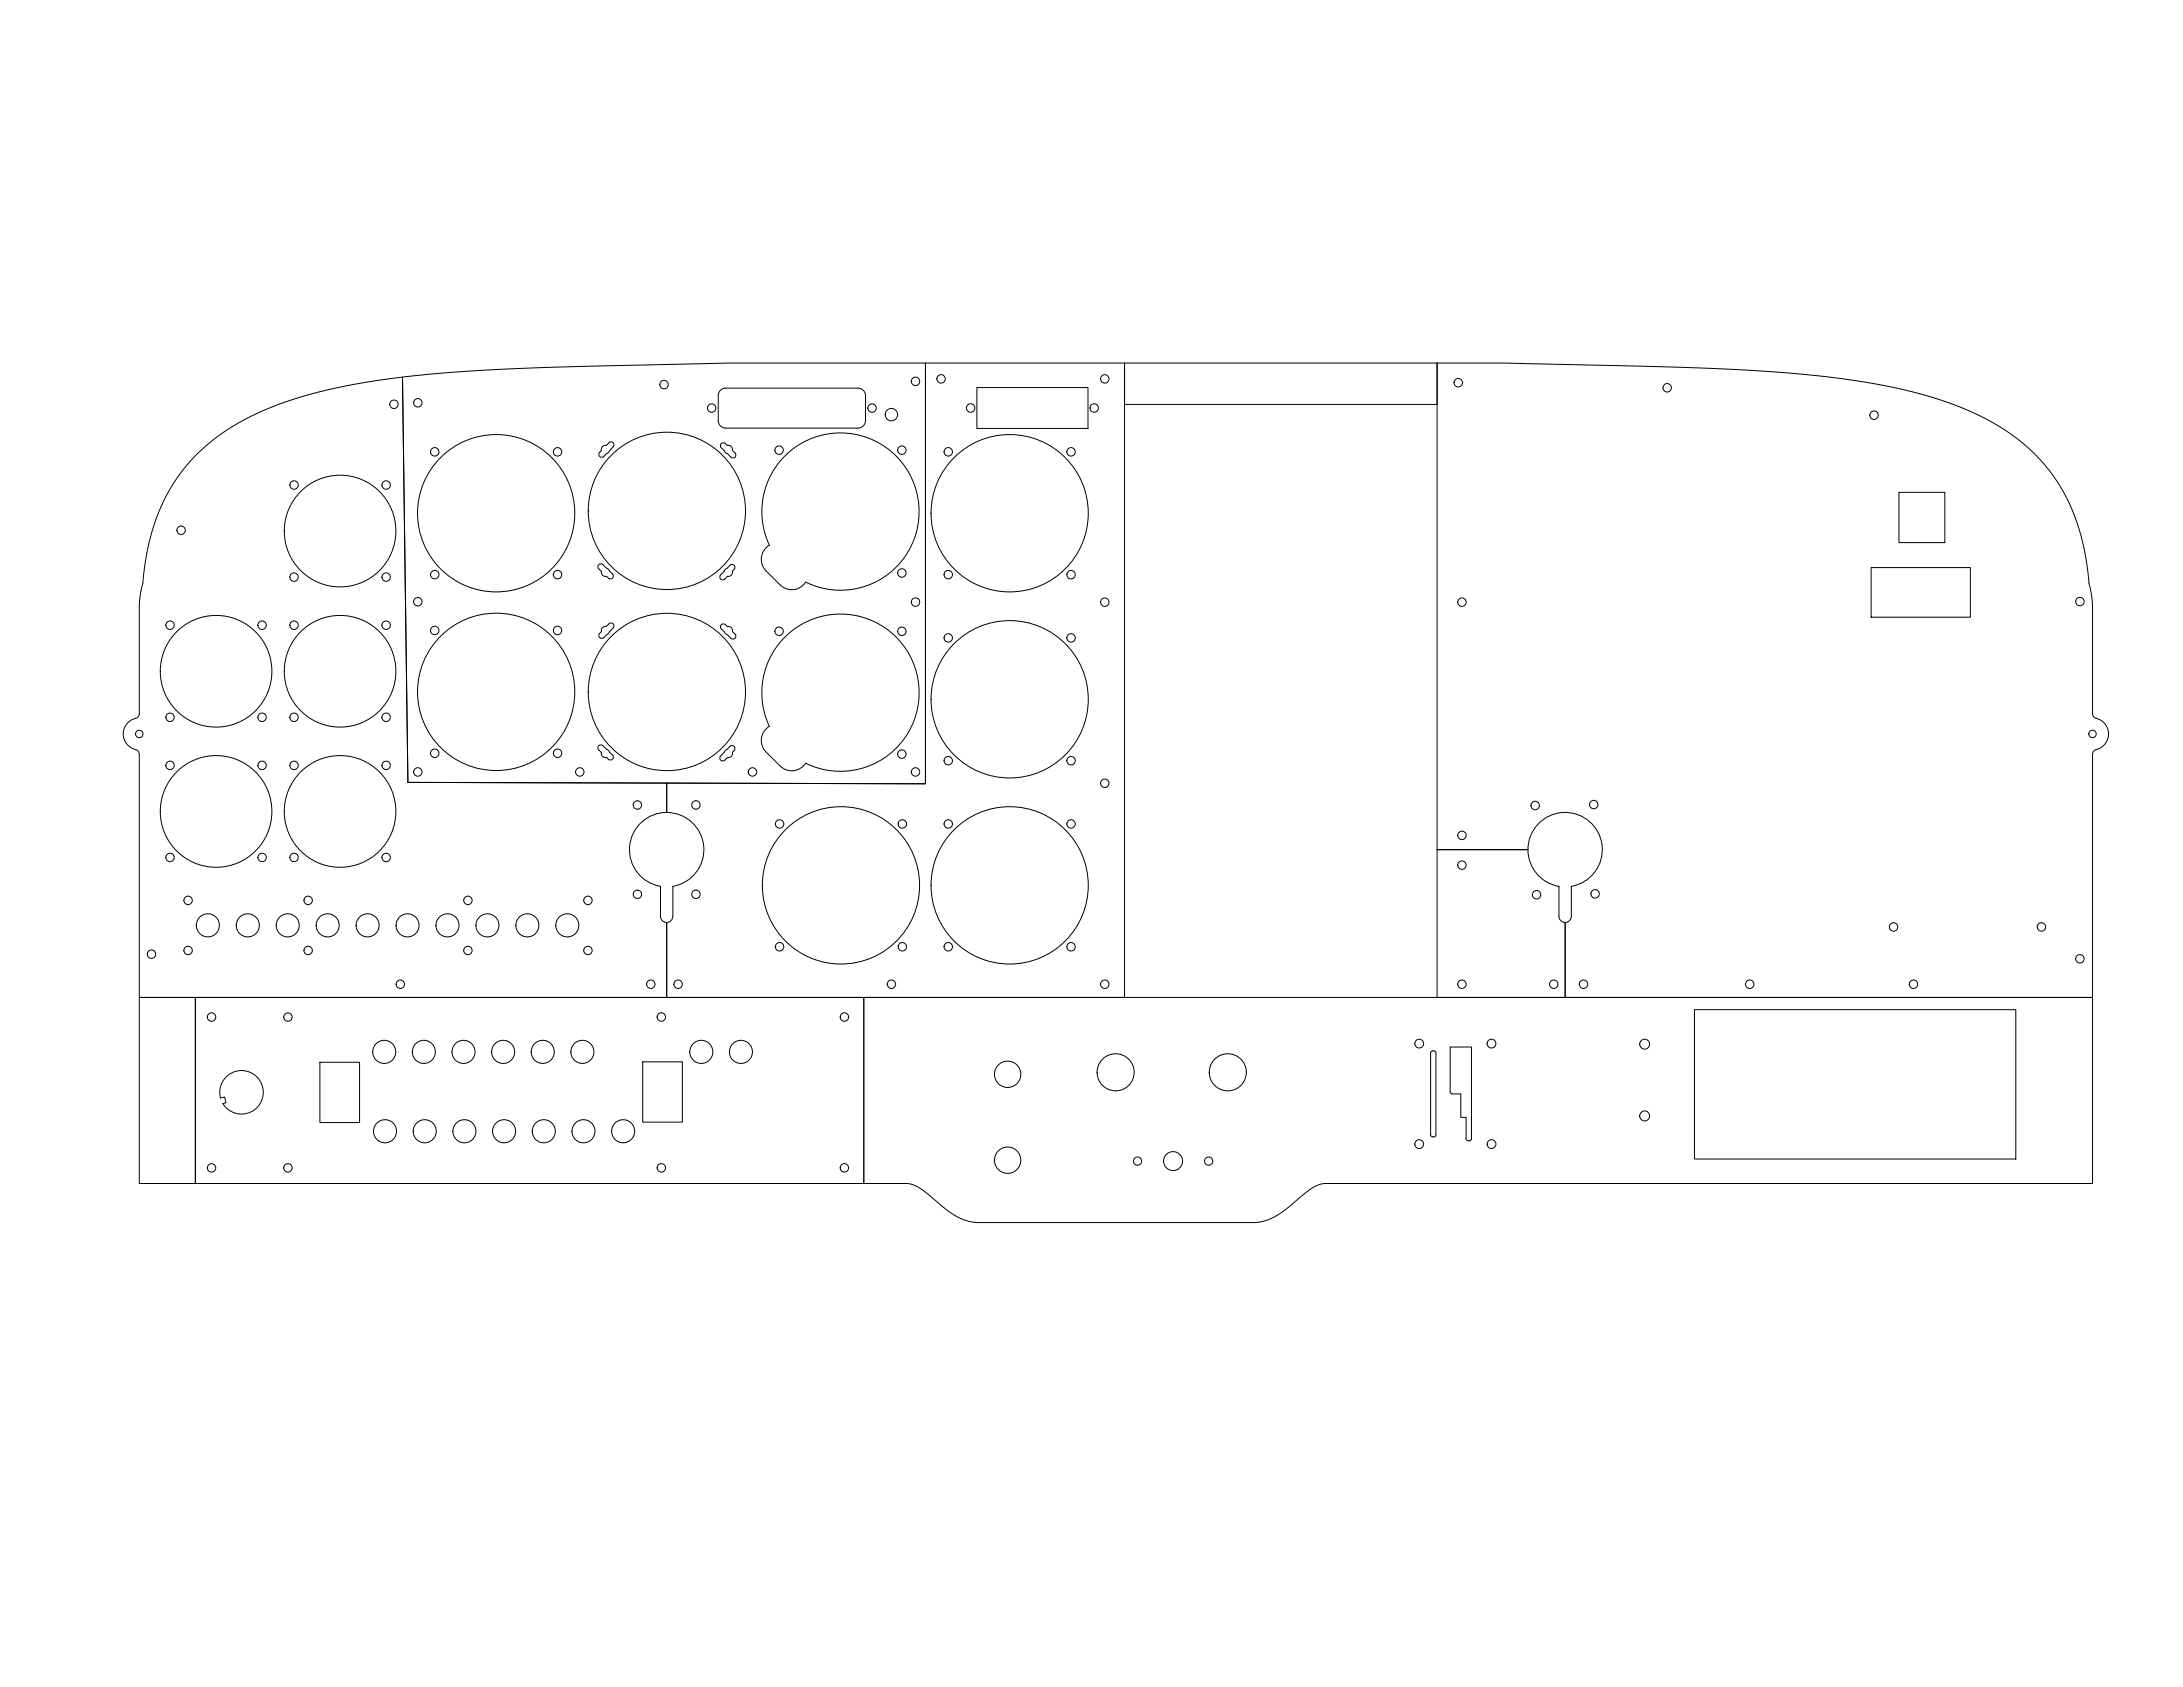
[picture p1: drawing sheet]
<svg xmlns="http://www.w3.org/2000/svg" width="1118mm" height="864mm" viewBox="0 0 1118 864" stroke-linecap="round" stroke-linejoin="round" font-family="sans-serif">
<!-- layer: Visible -->
<g fill="none" stroke="#000" stroke-width=".51">
<path d="M206 193l39-3 56-3 72-1h101v215h-265zM500 198h57v21h-57zM736 186h-160v21h160M736 186h33l90 2 36 2 36 2 28 4 22 5 20 6 17 8 15 10 6 5 7 7 5 6 5 8 4 8 3 9 5 16 3 24v58a4 4 0 0 0 4 2 8 8 0 0 1 4 9 8 8 0 0 1-7 7l-1 2v125h-270M736 186v325h65M368 215a4 4 0 0 0 4 4h67a4 4 0 0 0 4-4M368 203v12M368 202a4 4 0 0 1 4-3h67a4 4 0 0 1 4 3M443 203v12M308 231l-1 1a1.5 1.5 0 0 0 0 2 1.5 1.5 0 0 0 2 0l5-5a1.5 1.5 0 0 0 0-2 1.5 1.5 0 0 0-2 0l-2 1a2.2 2.2 0 0 0-2 3M371 231l1 1M371 231l-2-2a1.5 1.5 0 0 1 0-2 1.5 1.5 0 0 1 2 0l1 1a2.1 2.1 0 0 1 3 3l1 1a1.5 1.5 0 0 1 0 2 1.5 1.5 0 0 1-2 0l-2-2"/>
<path d="M972 252h24v26h-24zM394 279a40 40 0 0 1 31-57 40 40 0 0 1 45 46 40 40 0 0 1-58 30 8 8 0 0 1-13 1l-7-7a8 8 0 0 1 2-13M73 299l-2 11v56a4 4 0 0 1-4 2 8 8 0 0 0-4 9 8 8 0 0 0 7 7l1 2v125h270v-39M73 299l2-15 3-14 6-13 6-12a109 109 0 0 1 60-40l24-7 32-5 3 208M308 292a2.2 2.2 0 0 0 3 3v1a1.5 1.5 0 0 0 3 0 1.5 1.5 0 0 0 0-2l-5-5a1.5 1.5 0 0 0-3 0 1.5 1.5 0 0 0 1 2l1 2M369 294a1.5 1.5 0 0 0 0 2 1.5 1.5 0 0 0 2 0l1-1a2.2 2.2 0 0 0 3-3l1-1a1.5 1.5 0 0 0 0-2 1.5 1.5 0 0 0-2 0l-5 5M958 291h51v25h-51zM310 321l2-2a1.5 1.5 0 0 1 2 0 1.5 1.5 0 0 1 0 2l-5 5a1.5 1.5 0 0 1-2 0 1.5 1.5 0 0 1 0-2l1-1M310 321a2.2 2.2 0 0 0-2 2M372 325l2 2a1.5 1.5 0 0 0 2 0 1.5 1.5 0 0 0 0-2l-1-2a2.1 2.1 0 0 0-3-2l-1-1a1.5 1.5 0 0 0-2 0 1.5 1.5 0 0 0 0 2l3 3M402 326a40 40 0 0 1 68 22 40 40 0 0 1-58 43 8 8 0 0 1-13 1l-7-7a8 8 0 0 1 2-13 40 40 0 0 1 8-46zM314 386a1.5 1.5 0 0 1 0 3 1.5 1.5 0 0 1-3 0v-1a2.1 2.1 0 0 1-3-3l-1-1a1.5 1.5 0 0 1-1-2 1.5 1.5 0 0 1 3 0l5 5"/>
<path d="M374 382a1.5 1.5 0 0 1 2 0 1.5 1.5 0 0 1 0 2l-1 1a2.2 2.2 0 0 1-3 3l-1 1a1.5 1.5 0 0 1-2 0 1.5 1.5 0 0 1 0-2l5-5M209 401h132v15M341 416a19 19 0 0 1 19 18 19 19 0 0 1-16 20v15a3 3 0 0 1-3 3M341 416a19 19 0 0 0-19 17 19 19 0 0 0 16 21v15a3 3 0 0 0 3 3M341 416v-15h133v-215h102v325h-235v-39M736 435h46M782 435a20 20 0 0 0 16 19v15M782 435a19 19 0 0 1 18-19 19 19 0 0 1 20 17 19 19 0 0 1-16 21v15a3 3 0 0 1-3 3M798 469a3 3 0 0 0 3 3M801 472v39M71 511h29v95h-29zM100 511h342v95h-342z"/>
<path d="M442 511h629v95h-393l-3 1-4 2-13 10-5 3-4 3-5 1h-146l-5-2-4-2-16-12-5-3-4-1h-22zM867 517h165v76h-165zM733 538h2v1v42a1.4 1.4 0 0 1-1 1 1.4 1.4 0 0 1-2-1zM742 536h11v47a1.4 1.4 0 0 1-1 1 1.4 1.4 0 0 1-1-1v-11h-3v-12h-5l-1-1zM164 544h20v31h-20zM329 544h20v30h-20zM113 562a11 11 0 0 1 13-14 11 11 0 0 1 7 17 11 11 0 0 1-19 0M113 562h2l1 3h-2"/>
<circle cx="340" cy="197" r="2.2"/>
<circle cx="469" cy="195" r="2.2"/>
<circle cx="482" cy="194" r="2.2"/>
<circle cx="566" cy="194" r="2.2"/>
<circle cx="747" cy="196" r="2.2"/>
<circle cx="854" cy="199" r="2.2"/>
<circle cx="202" cy="207" r="2.2"/>
<circle cx="214" cy="206" r="2.2"/>
<circle cx="364" cy="209" r="2.2"/>
<circle cx="446" cy="209" r="2.2"/>
<circle cx="456" cy="212" r="3"/>
<circle cx="497" cy="209" r="2.2"/>
<circle cx="560" cy="209" r="2.2"/>
<circle cx="959" cy="213" r="2.2"/>
<circle cx="223" cy="231" r="2.2"/>
<circle cx="285" cy="231" r="2.2"/>
<circle cx="399" cy="230" r="2.2"/>
<circle cx="462" cy="230" r="2.2"/>
<circle cx="485" cy="231" r="2.2"/>
<circle cx="548" cy="231" r="2.2"/>
<circle cx="151" cy="248" r="2.2"/>
<circle cx="198" cy="248" r="2.2"/>
<circle cx="93" cy="271" r="2.2"/>
<circle cx="174" cy="272" r="29"/>
<circle cx="254" cy="263" r="40"/>
<circle cx="341" cy="262" r="40"/>
<circle cx="517" cy="263" r="40"/>
<circle cx="151" cy="295" r="2.2"/>
<circle cx="198" cy="295" r="2.2"/>
<circle cx="223" cy="294" r="2.2"/>
<circle cx="285" cy="294" r="2.2"/>
<circle cx="462" cy="293" r="2.2"/>
<circle cx="485" cy="294" r="2.2"/>
<circle cx="548" cy="294" r="2.2"/>
<circle cx="214" cy="308" r="2.2"/>
<circle cx="469" cy="308" r="2.2"/>
<circle cx="566" cy="308" r="2.2"/>
<circle cx="748" cy="308" r="2.2"/>
<circle cx="1065" cy="308" r="2.2"/>
<circle cx="87" cy="320" r="2.2"/>
<circle cx="134" cy="320" r="2.2"/>
<circle cx="151" cy="320" r="2.2"/>
<circle cx="198" cy="320" r="2.2"/>
<circle cx="223" cy="323" r="2.2"/>
<circle cx="285" cy="323" r="2.2"/>
<circle cx="399" cy="323" r="2.2"/>
<circle cx="462" cy="323" r="2.2"/>
<circle cx="485" cy="327" r="2.2"/>
<circle cx="548" cy="327" r="2.2"/>
<circle cx="111" cy="344" r="29"/>
<circle cx="174" cy="344" r="29"/>
<circle cx="254" cy="354" r="40"/>
<circle cx="341" cy="354" r="40"/>
<circle cx="517" cy="358" r="40"/>
<circle cx="71" cy="376" r="1.9"/>
<circle cx="87" cy="367" r="2.2"/>
<circle cx="134" cy="367" r="2.2"/>
<circle cx="151" cy="367" r="2.2"/>
<circle cx="198" cy="367" r="2.2"/>
<circle cx="1071" cy="376" r="1.9"/>
<circle cx="87" cy="392" r="2.2"/>
<circle cx="134" cy="392" r="2.2"/>
<circle cx="151" cy="392" r="2.2"/>
<circle cx="198" cy="392" r="2.2"/>
<circle cx="214" cy="395" r="2.2"/>
<circle cx="223" cy="386" r="2.2"/>
<circle cx="285" cy="386" r="2.2"/>
<circle cx="297" cy="395" r="2.2"/>
<circle cx="385" cy="395" r="2.2"/>
<circle cx="462" cy="386" r="2.2"/>
<circle cx="469" cy="395" r="2.2"/>
<circle cx="485" cy="389" r="2.2"/>
<circle cx="548" cy="389" r="2.2"/>
<circle cx="111" cy="415" r="29"/>
<circle cx="174" cy="415" r="29"/>
<circle cx="326" cy="412" r="2.2"/>
<circle cx="356" cy="412" r="2.2"/>
<circle cx="566" cy="401" r="2.2"/>
<circle cx="786" cy="412" r="2.2"/>
<circle cx="816" cy="412" r="2.2"/>
<circle cx="87" cy="439" r="2.2"/>
<circle cx="134" cy="439" r="2.2"/>
<circle cx="151" cy="439" r="2.2"/>
<circle cx="198" cy="439" r="2.2"/>
<circle cx="399" cy="422" r="2.2"/>
<circle cx="462" cy="422" r="2.2"/>
<circle cx="485" cy="422" r="2.2"/>
<circle cx="548" cy="422" r="2.2"/>
<circle cx="748" cy="428" r="2.2"/>
<circle cx="326" cy="458" r="2.2"/>
<circle cx="356" cy="458" r="2.2"/>
<circle cx="431" cy="453" r="40"/>
<circle cx="517" cy="453" r="40"/>
<circle cx="748" cy="443" r="2.2"/>
<circle cx="787" cy="458" r="2.2"/>
<circle cx="817" cy="458" r="2.2"/>
<circle cx="96" cy="461" r="2.2"/>
<circle cx="106" cy="474" r="6"/>
<circle cx="127" cy="474" r="6"/>
<circle cx="147" cy="474" r="6"/>
<circle cx="158" cy="461" r="2.2"/>
<circle cx="168" cy="474" r="6"/>
<circle cx="188" cy="474" r="6"/>
<circle cx="209" cy="474" r="6"/>
<circle cx="229" cy="474" r="6"/>
<circle cx="240" cy="461" r="2.2"/>
<circle cx="250" cy="474" r="6"/>
<circle cx="270" cy="474" r="6"/>
<circle cx="290" cy="474" r="6"/>
<circle cx="301" cy="461" r="2.2"/>
<circle cx="969" cy="475" r="2.2"/>
<circle cx="1045" cy="475" r="2.2"/>
<circle cx="78" cy="488" r="2.2"/>
<circle cx="96" cy="487" r="2.2"/>
<circle cx="158" cy="487" r="2.2"/>
<circle cx="240" cy="487" r="2.2"/>
<circle cx="301" cy="487" r="2.2"/>
<circle cx="399" cy="485" r="2.2"/>
<circle cx="462" cy="485" r="2.2"/>
<circle cx="485" cy="485" r="2.2"/>
<circle cx="548" cy="485" r="2.2"/>
<circle cx="1065" cy="491" r="2.2"/>
<circle cx="205" cy="504" r="2.2"/>
<circle cx="333" cy="504" r="2.2"/>
<circle cx="347" cy="504" r="2.2"/>
<circle cx="456" cy="504" r="2.2"/>
<circle cx="566" cy="504" r="2.2"/>
<circle cx="748" cy="504" r="2.2"/>
<circle cx="795" cy="504" r="2.2"/>
<circle cx="811" cy="504" r="2.2"/>
<circle cx="896" cy="504" r="2.2"/>
<circle cx="980" cy="504" r="2.2"/>
<circle cx="108" cy="521" r="2.2"/>
<circle cx="147" cy="521" r="2.2"/>
<circle cx="197" cy="538" r="6"/>
<circle cx="217" cy="538" r="6"/>
<circle cx="237" cy="538" r="6"/>
<circle cx="258" cy="538" r="6"/>
<circle cx="278" cy="538" r="6"/>
<circle cx="298" cy="538" r="6"/>
<circle cx="339" cy="521" r="2.2"/>
<circle cx="359" cy="538" r="6"/>
<circle cx="379" cy="538" r="6"/>
<circle cx="432" cy="521" r="2.2"/>
<circle cx="727" cy="534" r="2.3"/>
<circle cx="764" cy="534" r="2.3"/>
<circle cx="842" cy="535" r="2.5"/>
<circle cx="516" cy="550" r="7"/>
<circle cx="571" cy="549" r="9"/>
<circle cx="629" cy="549" r="9"/>
<circle cx="197" cy="579" r="6"/>
<circle cx="217" cy="579" r="6"/>
<circle cx="238" cy="579" r="6"/>
<circle cx="258" cy="579" r="6"/>
<circle cx="278" cy="579" r="6"/>
<circle cx="299" cy="579" r="6"/>
<circle cx="319" cy="579" r="6"/>
<circle cx="842" cy="571" r="2.5"/>
<circle cx="108" cy="598" r="2.2"/>
<circle cx="147" cy="598" r="2.2"/>
<circle cx="339" cy="598" r="2.2"/>
<circle cx="432" cy="598" r="2.2"/>
<circle cx="516" cy="594" r="7"/>
<circle cx="582" cy="594" r="2.1"/>
<circle cx="601" cy="594" r="5"/>
<circle cx="619" cy="594" r="2.1"/>
<circle cx="727" cy="586" r="2.3"/>
<circle cx="764" cy="586" r="2.3"/>
</g>
</svg>
